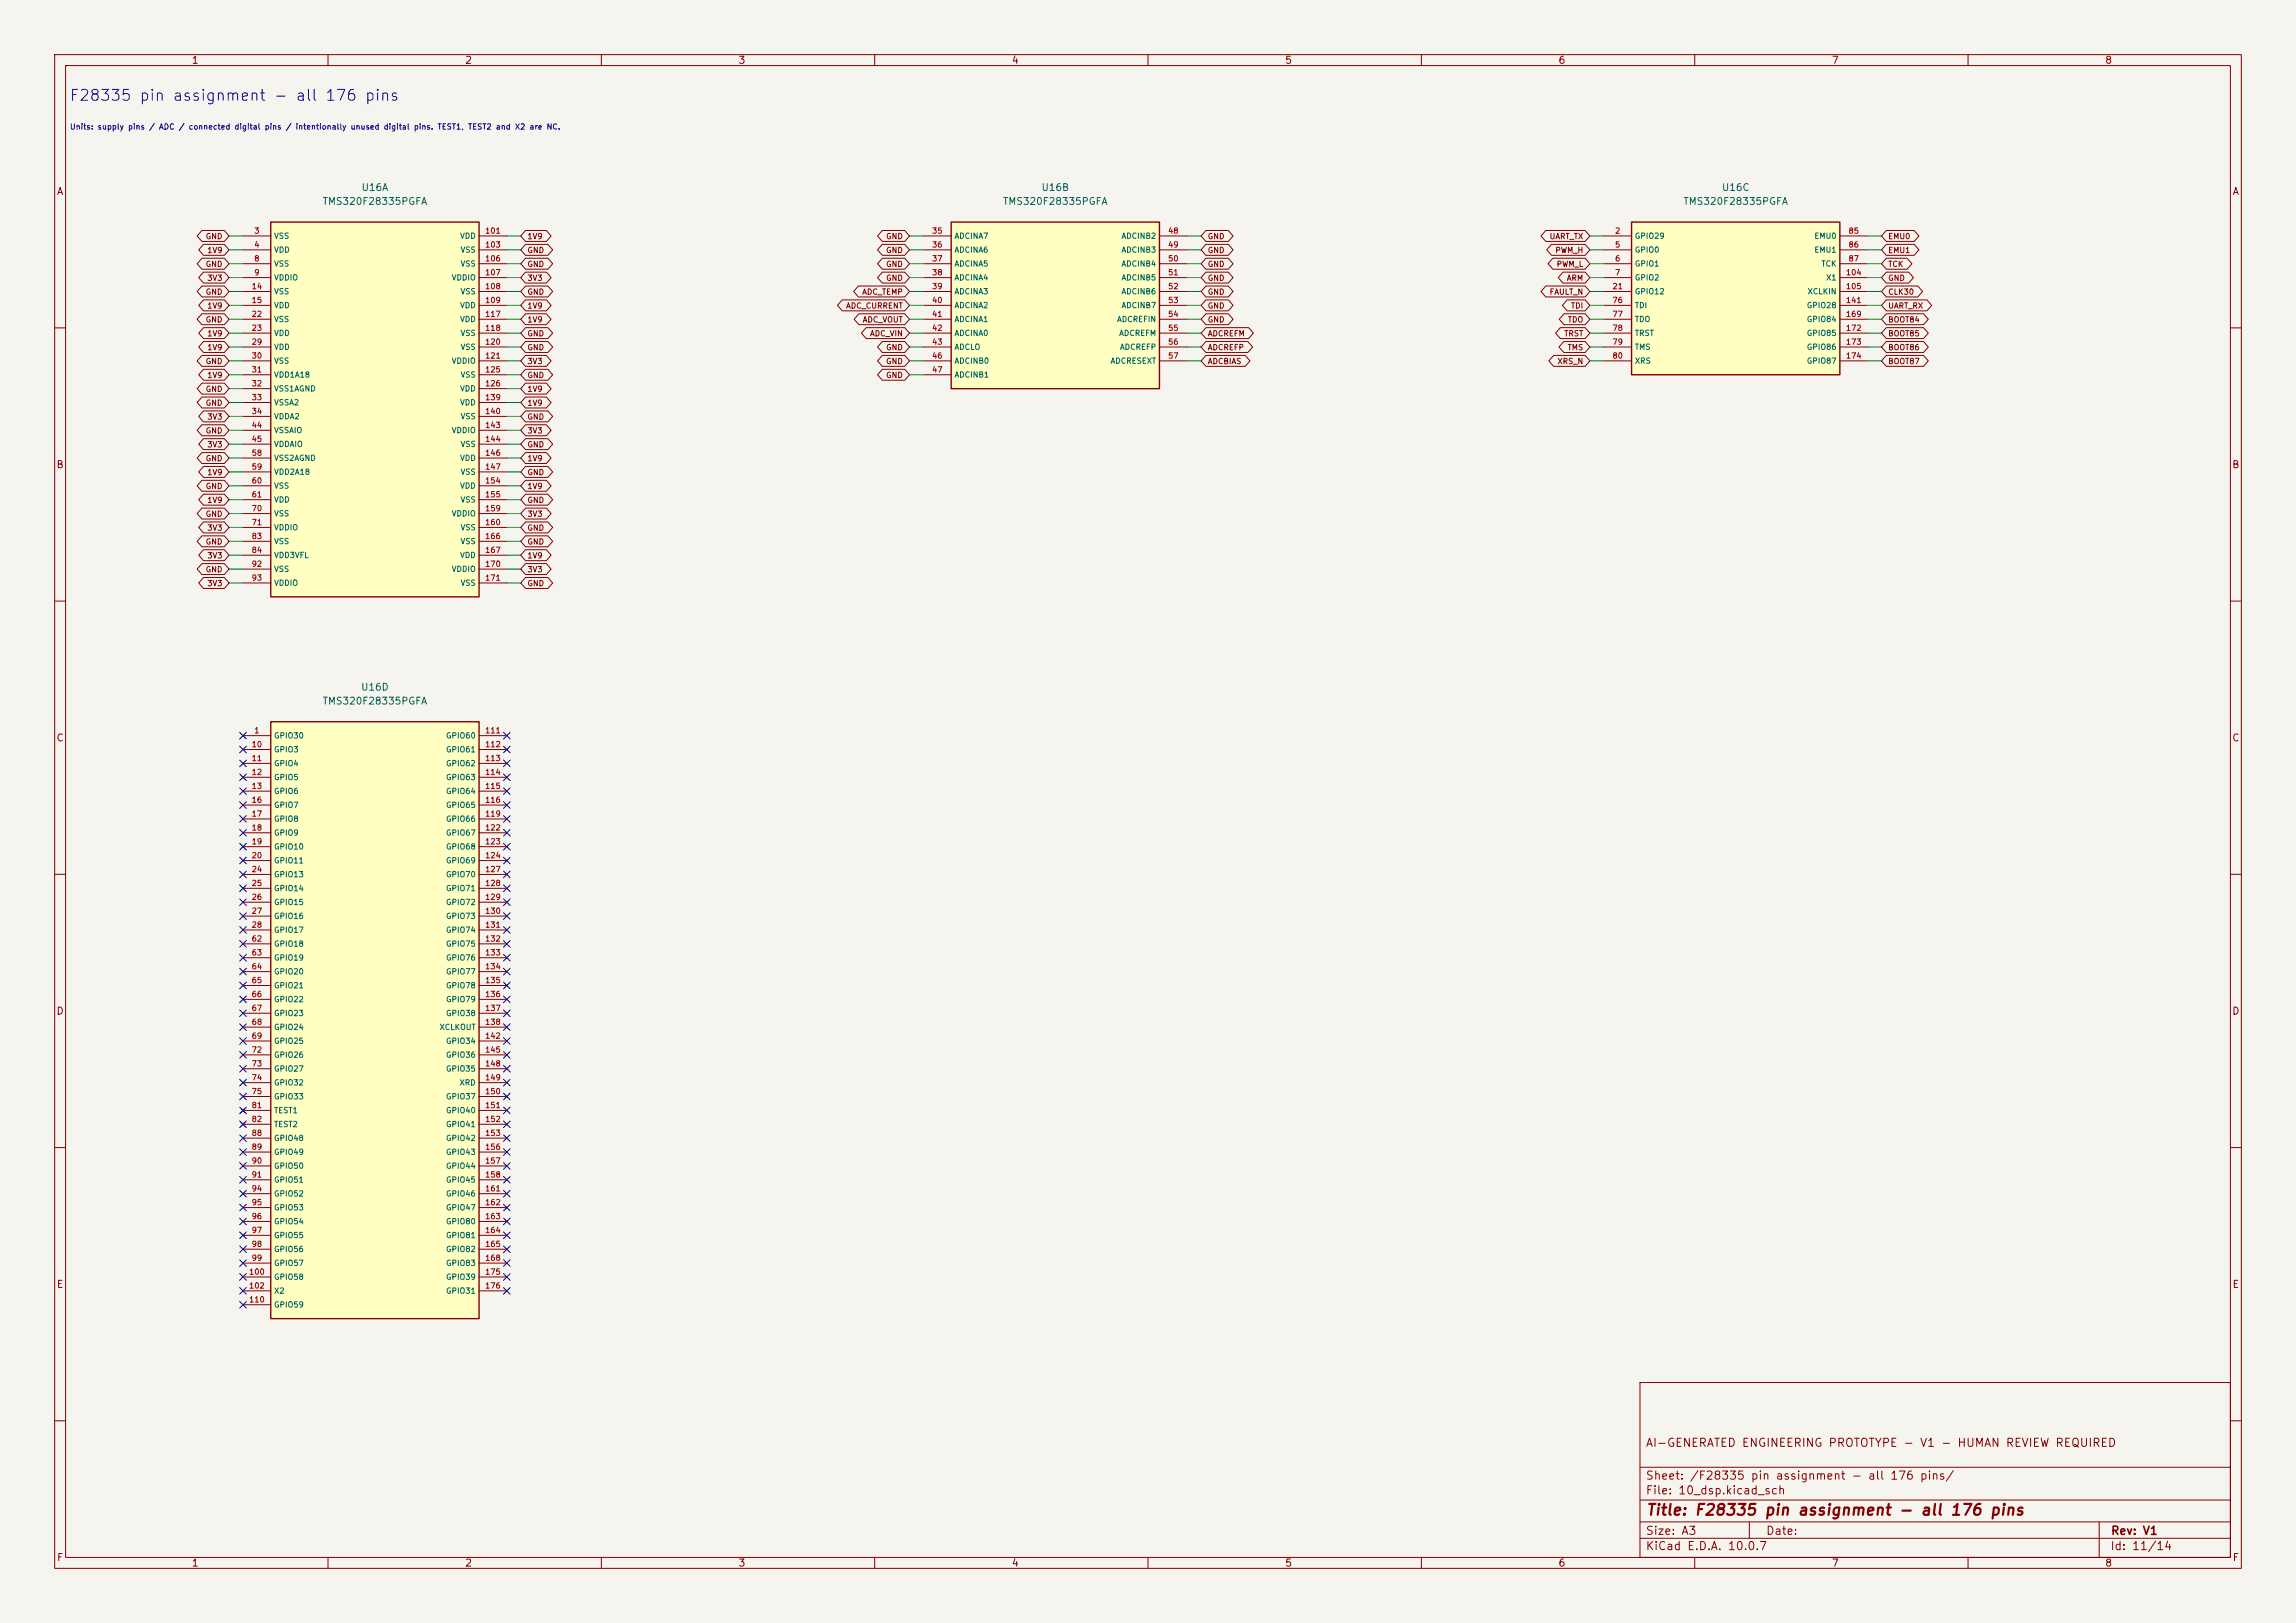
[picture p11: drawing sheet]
<svg xmlns="http://www.w3.org/2000/svg" width="420mm" height="297mm" viewBox="0 0 420 297" stroke-linecap="round" stroke-linejoin="round" font-family="sans-serif">
<defs><g id="words">
<text font-size="2" fill="#0000c2" x="12.6" y="19">F28335 pin assignment - all 176 pins</text>
<text font-size="2" fill="#840000" x="301" y="277.8">Title: F28335 pin assignment - all 176 pins</text>
<g font-size="1.5" fill="#840000">
<text x="300.9" y="265.1">AI-GENERATED ENGINEERING PROTOTYPE - V1 - HUMAN REVIEW REQUIRED</text>
<text x="300.9" y="273.8">File: 10_dsp.kicad_sch</text>
<text x="300.9" y="271.1">Sheet: /F28335 pin assignment - all 176 pins/</text>
<text x="300.9" y="281.2">Size: A3</text>
<text x="322.9" y="281.2">Date:</text>
<text x="386" y="281.2">Rev: V1</text>
<text x="300.9" y="284">KiCad E.D.A. 10.0.7</text>
<text x="385.9" y="284">Id: 11/14</text>
</g>
<g font-size="1.3" fill="#840000">
<text x="35" y="12">1</text>
<text x="85" y="12">2</text>
<text x="135" y="12">3</text>
<text x="185" y="12">4</text>
<text x="235" y="12">5</text>
<text x="285" y="12">6</text>
<text x="335" y="12">7</text>
<text x="385" y="12">8</text>
<text x="10.3" y="36">A</text>
<text x="408.3" y="36">A</text>
<text x="10.2" y="86">B</text>
<text x="408.2" y="86">B</text>
<text x="10.2" y="136">C</text>
<text x="408.2" y="136">C</text>
<text x="10.2" y="186">D</text>
<text x="408.2" y="186">D</text>
<text x="10.3" y="236">E</text>
<text x="408.3" y="236">E</text>
<text x="10.3" y="286">F</text>
<text x="35" y="287">1</text>
<text x="85" y="287">2</text>
<text x="135" y="287">3</text>
<text x="185" y="287">4</text>
<text x="235" y="287">5</text>
<text x="285" y="287">6</text>
<text x="335" y="287">7</text>
<text x="385" y="287">8</text>
<text x="408.3" y="286">F</text>
</g>
<g font-size="1.3" fill="#006464">
<text x="66" y="35.3">U16A</text>
<text x="190.4" y="35.3">U16B</text>
<text x="314.9" y="35.3">U16C</text>
<text x="58.9" y="37.8">TMS320F28335PGFA</text>
<text x="183.4" y="37.8">TMS320F28335PGFA</text>
<text x="307.8" y="37.8">TMS320F28335PGFA</text>
<text x="58.9" y="129.2">TMS320F28335PGFA</text>
<text x="65.9" y="126.7">U16D</text>
</g>
<text font-size="1" fill="#0000c2" x="12.7" y="24">Units: supply pins / ADC / connected digital pins / intentionally unused digital pins. TEST1, TEST2 and X2 are NC.</text>
<g font-size="1" fill="#840000">
<text x="37.5" y="44">GND</text>
<text x="37.8" y="46.5">1V9</text>
<text x="96.4" y="46.5">GND</text>
<text x="96.4" y="44">1V9</text>
<text x="162" y="44">GND</text>
<text x="162" y="46.5">GND</text>
<text x="220.8" y="44">GND</text>
<text x="220.8" y="46.5">GND</text>
<text x="283.4" y="44">UART_TX</text>
<text x="284.4" y="46.5">PWM_H</text>
<text x="345.3" y="44">EMU0</text>
<text x="345.3" y="46.5">EMU1</text>
<text x="37.5" y="49.1">GND</text>
<text x="37.8" y="51.6">3V3</text>
<text x="96.4" y="49.1">GND</text>
<text x="96.4" y="51.6">3V3</text>
<text x="162" y="49.1">GND</text>
<text x="162" y="51.6">GND</text>
<text x="220.8" y="49.1">GND</text>
<text x="220.8" y="51.6">GND</text>
<text x="284.6" y="49.1">PWM_L</text>
<text x="286.5" y="51.6">ARM</text>
<text x="345.3" y="49.1">TCK</text>
<text x="345.3" y="51.6">GND</text>
<text x="37.5" y="59.2">GND</text>
<text x="37.5" y="54.2">GND</text>
<text x="37.8" y="56.7">1V9</text>
<text x="96.4" y="54.2">GND</text>
<text x="96.4" y="56.7">1V9</text>
<text x="96.4" y="59.2">1V9</text>
<text x="154.7" y="56.7">ADC_CURRENT</text>
<text x="157.6" y="54.2">ADC_TEMP</text>
<text x="157.7" y="59.2">ADC_VOUT</text>
<text x="220.8" y="56.7">GND</text>
<text x="220.8" y="59.2">GND</text>
<text x="220.8" y="54.2">GND</text>
<text x="283.4" y="54.2">FAULT_N</text>
<text x="286.7" y="59.2">TDO</text>
<text x="287.3" y="56.7">TDI</text>
<text x="345.3" y="54.2">CLK30</text>
<text x="345.3" y="56.7">UART_RX</text>
<text x="345.3" y="59.2">BOOT84</text>
<text x="37.8" y="64.3">1V9</text>
<text x="37.8" y="61.8">1V9</text>
<text x="96.4" y="61.8">GND</text>
<text x="96.4" y="64.3">GND</text>
<text x="159" y="61.8">ADC_VIN</text>
<text x="162" y="64.3">GND</text>
<text x="220.8" y="61.8">ADCREFM</text>
<text x="220.8" y="64.3">ADCREFP</text>
<text x="286" y="61.8">TRST</text>
<text x="286.6" y="64.3">TMS</text>
<text x="345.3" y="61.8">BOOT85</text>
<text x="345.3" y="64.3">BOOT86</text>
<text x="37.5" y="71.9">GND</text>
<text x="37.5" y="66.9">GND</text>
<text x="37.8" y="69.4">1V9</text>
<text x="96.4" y="66.9">3V3</text>
<text x="96.4" y="69.4">GND</text>
<text x="96.4" y="71.9">1V9</text>
<text x="162" y="66.9">GND</text>
<text x="162" y="69.4">GND</text>
<text x="220.8" y="66.9">ADCBIAS</text>
<text x="284.8" y="66.9">XRS_N</text>
<text x="345.3" y="66.9">BOOT87</text>
<text x="37.5" y="74.5">GND</text>
<text x="37.8" y="77">3V3</text>
<text x="96.4" y="77">GND</text>
<text x="96.4" y="74.5">1V9</text>
<text x="37.5" y="79.6">GND</text>
<text x="37.8" y="82.1">3V3</text>
<text x="96.4" y="82.1">GND</text>
<text x="96.4" y="79.6">3V3</text>
<text x="37.5" y="89.7">GND</text>
<text x="37.5" y="84.6">GND</text>
<text x="37.8" y="87.2">1V9</text>
<text x="96.4" y="89.7">1V9</text>
<text x="96.4" y="87.2">GND</text>
<text x="96.4" y="84.6">1V9</text>
<text x="37.5" y="94.8">GND</text>
<text x="37.8" y="92.3">1V9</text>
<text x="96.4" y="92.3">GND</text>
<text x="96.4" y="94.8">3V3</text>
<text x="37.5" y="99.9">GND</text>
<text x="37.8" y="97.3">3V3</text>
<text x="96.4" y="97.3">GND</text>
<text x="96.4" y="99.9">GND</text>
<text x="37.5" y="105">GND</text>
<text x="37.8" y="107.5">3V3</text>
<text x="37.8" y="102.4">3V3</text>
<text x="96.4" y="102.4">1V9</text>
<text x="96.4" y="105">3V3</text>
<text x="96.4" y="107.5">GND</text>
</g>
<g font-size="1" fill="#a90000">
<text x="46.4" y="43">3</text>
<text x="46.4" y="45.5">4</text>
<text x="88.6" y="43">101</text>
<text x="88.6" y="45.5">103</text>
<text x="170.4" y="43">35</text>
<text x="170.4" y="45.5">36</text>
<text x="213.6" y="43">48</text>
<text x="213.6" y="45.5">49</text>
<text x="295.3" y="43">2</text>
<text x="295.3" y="45.5">5</text>
<text x="338" y="43">85</text>
<text x="338" y="45.5">86</text>
<text x="45.9" y="53.2">14</text>
<text x="46.4" y="48.1">8</text>
<text x="46.4" y="50.6">9</text>
<text x="88.6" y="48.1">106</text>
<text x="88.6" y="50.6">107</text>
<text x="88.6" y="53.2">108</text>
<text x="170.4" y="48.1">37</text>
<text x="170.4" y="50.6">38</text>
<text x="170.4" y="53.2">39</text>
<text x="213.6" y="48.1">50</text>
<text x="213.6" y="50.6">51</text>
<text x="213.6" y="53.2">52</text>
<text x="294.9" y="53.2">21</text>
<text x="295.3" y="48.1">6</text>
<text x="295.3" y="50.6">7</text>
<text x="337.6" y="50.6">104</text>
<text x="337.6" y="53.2">105</text>
<text x="338" y="48.1">87</text>
<text x="45.9" y="55.7">15</text>
<text x="45.9" y="58.2">22</text>
<text x="88.6" y="55.7">109</text>
<text x="88.6" y="58.2">117</text>
<text x="170.4" y="55.7">40</text>
<text x="170.4" y="58.2">41</text>
<text x="213.6" y="55.7">53</text>
<text x="213.6" y="58.2">54</text>
<text x="294.9" y="55.7">76</text>
<text x="294.9" y="58.2">77</text>
<text x="337.6" y="55.7">141</text>
<text x="337.6" y="58.2">169</text>
<text x="45.9" y="60.8">23</text>
<text x="45.9" y="63.3">29</text>
<text x="45.9" y="65.9">30</text>
<text x="88.6" y="60.8">118</text>
<text x="88.6" y="63.3">120</text>
<text x="88.6" y="65.9">121</text>
<text x="170.4" y="60.8">42</text>
<text x="170.4" y="63.3">43</text>
<text x="170.4" y="65.9">46</text>
<text x="213.6" y="60.8">55</text>
<text x="213.6" y="63.3">56</text>
<text x="213.6" y="65.9">57</text>
<text x="294.9" y="60.8">78</text>
<text x="294.9" y="63.3">79</text>
<text x="294.9" y="65.9">80</text>
<text x="337.6" y="60.8">172</text>
<text x="337.6" y="63.3">173</text>
<text x="337.6" y="65.9">174</text>
<text x="45.9" y="68.4">31</text>
<text x="45.9" y="70.9">32</text>
<text x="88.6" y="68.4">125</text>
<text x="88.6" y="70.9">126</text>
<text x="170.4" y="68.4">47</text>
<text x="45.9" y="73.5">33</text>
<text x="45.9" y="76">34</text>
<text x="88.6" y="73.5">139</text>
<text x="88.6" y="76">140</text>
<text x="45.9" y="78.6">44</text>
<text x="45.9" y="81.1">45</text>
<text x="45.9" y="83.6">58</text>
<text x="88.6" y="78.6">143</text>
<text x="88.6" y="81.1">144</text>
<text x="88.6" y="83.6">146</text>
<text x="45.9" y="86.2">59</text>
<text x="45.9" y="88.7">60</text>
<text x="88.6" y="86.2">147</text>
<text x="88.6" y="88.7">154</text>
<text x="45.9" y="91.3">61</text>
<text x="45.9" y="93.8">70</text>
<text x="88.6" y="91.3">155</text>
<text x="88.6" y="93.8">159</text>
<text x="45.9" y="96.3">71</text>
<text x="45.9" y="98.9">83</text>
<text x="45.9" y="101.4">84</text>
<text x="88.6" y="96.3">160</text>
<text x="88.6" y="98.9">166</text>
<text x="88.6" y="101.4">167</text>
<text x="45.9" y="104">92</text>
<text x="45.9" y="106.5">93</text>
<text x="88.6" y="104">170</text>
<text x="88.6" y="106.5">171</text>
<text x="45.9" y="137">10</text>
<text x="46.4" y="134.4">1</text>
<text x="88.6" y="134.4">111</text>
<text x="88.6" y="137">112</text>
<text x="45.9" y="139.5">11</text>
<text x="45.9" y="142.1">12</text>
<text x="88.6" y="139.5">113</text>
<text x="88.6" y="142.1">114</text>
<text x="45.9" y="144.6">13</text>
<text x="45.9" y="147.1">16</text>
<text x="45.9" y="149.7">17</text>
<text x="88.6" y="144.6">115</text>
<text x="88.6" y="147.1">116</text>
<text x="88.6" y="149.7">119</text>
<text x="45.9" y="152.2">18</text>
<text x="45.9" y="154.8">19</text>
<text x="88.6" y="152.2">122</text>
<text x="88.6" y="154.8">123</text>
<text x="45.9" y="157.3">20</text>
<text x="45.9" y="159.8">24</text>
<text x="88.6" y="157.3">124</text>
<text x="88.6" y="159.8">127</text>
<text x="45.9" y="162.4">25</text>
<text x="45.9" y="164.9">26</text>
<text x="45.9" y="167.5">27</text>
<text x="88.6" y="162.4">128</text>
<text x="88.6" y="164.9">129</text>
<text x="88.6" y="167.5">130</text>
<text x="45.9" y="170">28</text>
<text x="45.9" y="172.5">62</text>
<text x="88.6" y="170">131</text>
<text x="88.6" y="172.5">132</text>
<text x="45.9" y="175.1">63</text>
<text x="45.9" y="177.6">64</text>
<text x="88.6" y="175.1">133</text>
<text x="88.6" y="177.6">134</text>
<text x="45.9" y="180.2">65</text>
<text x="45.9" y="182.7">66</text>
<text x="45.9" y="185.2">67</text>
<text x="88.6" y="180.2">135</text>
<text x="88.6" y="182.7">136</text>
<text x="88.6" y="185.2">137</text>
<text x="45.9" y="187.8">68</text>
<text x="45.9" y="190.3">69</text>
<text x="88.6" y="187.8">138</text>
<text x="88.6" y="190.3">142</text>
<text x="45.9" y="192.9">72</text>
<text x="45.9" y="195.4">73</text>
<text x="45.9" y="197.9">74</text>
<text x="88.6" y="192.9">145</text>
<text x="88.6" y="195.4">148</text>
<text x="88.6" y="197.9">149</text>
<text x="45.9" y="200.5">75</text>
<text x="45.9" y="203">81</text>
<text x="88.6" y="200.5">150</text>
<text x="88.6" y="203">151</text>
<text x="45.9" y="205.6">82</text>
<text x="45.9" y="208.1">88</text>
<text x="88.6" y="205.6">152</text>
<text x="88.6" y="208.1">153</text>
<text x="45.9" y="210.6">89</text>
<text x="45.9" y="213.2">90</text>
<text x="45.9" y="215.7">91</text>
<text x="88.6" y="210.6">156</text>
<text x="88.6" y="213.2">157</text>
<text x="88.6" y="215.7">158</text>
<text x="45.9" y="218.3">94</text>
<text x="45.9" y="220.8">95</text>
<text x="88.6" y="218.3">161</text>
<text x="88.6" y="220.8">162</text>
<text x="45.9" y="223.3">96</text>
<text x="45.9" y="225.9">97</text>
<text x="88.6" y="223.3">163</text>
<text x="88.6" y="225.9">164</text>
<text x="45.5" y="233.5">100</text>
<text x="45.9" y="228.4">98</text>
<text x="45.9" y="231">99</text>
<text x="88.6" y="228.4">165</text>
<text x="88.6" y="231">168</text>
<text x="88.6" y="233.5">175</text>
<text x="45.5" y="236">102</text>
<text x="45.5" y="238.6">110</text>
<text x="88.6" y="236">176</text>
</g>
<g font-size="1" fill="#006464">
<text x="50" y="43.9">VSS</text>
<text x="50" y="46.5">VDD</text>
<text x="84.1" y="43.9">VDD</text>
<text x="84.2" y="46.5">VSS</text>
<text x="174.5" y="43.9">ADCINA7</text>
<text x="174.5" y="46.5">ADCINA6</text>
<text x="205" y="43.9">ADCINB2</text>
<text x="205" y="46.5">ADCINB3</text>
<text x="299" y="43.9">GPIO29</text>
<text x="299" y="46.5">GPIO0</text>
<text x="331.8" y="43.9">EMU0</text>
<text x="331.8" y="46.5">EMU1</text>
<text x="50" y="49">VSS</text>
<text x="50" y="51.6">VDDIO</text>
<text x="82.5" y="51.6">VDDIO</text>
<text x="84.2" y="49">VSS</text>
<text x="174.5" y="49">ADCINA5</text>
<text x="174.5" y="51.6">ADCINA4</text>
<text x="205" y="49">ADCINB4</text>
<text x="205" y="51.6">ADCINB5</text>
<text x="299" y="49">GPIO1</text>
<text x="299" y="51.6">GPIO2</text>
<text x="333.1" y="49">TCK</text>
<text x="333.9" y="51.6">X1</text>
<text x="50" y="54.1">VSS</text>
<text x="50" y="56.6">VDD</text>
<text x="50" y="59.2">VSS</text>
<text x="84.1" y="56.6">VDD</text>
<text x="84.1" y="59.2">VDD</text>
<text x="84.2" y="54.1">VSS</text>
<text x="174.5" y="54.1">ADCINA3</text>
<text x="174.5" y="56.6">ADCINA2</text>
<text x="174.5" y="59.2">ADCINA1</text>
<text x="204.2" y="59.2">ADCREFIN</text>
<text x="205" y="54.1">ADCINB6</text>
<text x="205" y="56.6">ADCINB7</text>
<text x="299" y="54.1">GPIO12</text>
<text x="299" y="56.6">TDI</text>
<text x="299" y="59.2">TDO</text>
<text x="330.4" y="56.6">GPIO28</text>
<text x="330.4" y="59.2">GPIO84</text>
<text x="330.6" y="54.1">XCLKIN</text>
<text x="50" y="61.7">VDD</text>
<text x="50" y="64.3">VDD</text>
<text x="84.2" y="61.7">VSS</text>
<text x="84.2" y="64.3">VSS</text>
<text x="174.5" y="61.7">ADCINA0</text>
<text x="174.5" y="64.3">ADCLO</text>
<text x="204.6" y="61.7">ADCREFM</text>
<text x="204.8" y="64.3">ADCREFP</text>
<text x="299" y="61.7">TRST</text>
<text x="299" y="64.3">TMS</text>
<text x="330.4" y="61.7">GPIO85</text>
<text x="330.4" y="64.3">GPIO86</text>
<text x="50" y="66.8">VSS</text>
<text x="50" y="69.3">VDD1A18</text>
<text x="50" y="71.9">VSS1AGND</text>
<text x="82.5" y="66.8">VDDIO</text>
<text x="84.1" y="71.9">VDD</text>
<text x="84.2" y="69.3">VSS</text>
<text x="174.5" y="66.8">ADCINB0</text>
<text x="174.5" y="69.3">ADCINB1</text>
<text x="203" y="66.8">ADCRESEXT</text>
<text x="299" y="66.8">XRS</text>
<text x="330.4" y="66.8">GPIO87</text>
<text x="50" y="74.4">VSSA2</text>
<text x="50" y="77">VDDA2</text>
<text x="84.1" y="74.4">VDD</text>
<text x="84.2" y="77">VSS</text>
<text x="50" y="79.5">VSSAIO</text>
<text x="50" y="82">VDDAIO</text>
<text x="82.5" y="79.5">VDDIO</text>
<text x="84.2" y="82">VSS</text>
<text x="50" y="84.6">VSS2AGND</text>
<text x="50" y="87.1">VDD2A18</text>
<text x="50" y="89.7">VSS</text>
<text x="84.1" y="84.6">VDD</text>
<text x="84.1" y="89.7">VDD</text>
<text x="84.2" y="87.1">VSS</text>
<text x="50" y="92.2">VDD</text>
<text x="50" y="94.7">VSS</text>
<text x="82.5" y="94.7">VDDIO</text>
<text x="84.2" y="92.2">VSS</text>
<text x="50" y="97.3">VDDIO</text>
<text x="50" y="99.8">VSS</text>
<text x="84.2" y="97.3">VSS</text>
<text x="84.2" y="99.8">VSS</text>
<text x="50" y="102.4">VDD3VFL</text>
<text x="50" y="104.9">VSS</text>
<text x="50" y="107.4">VDDIO</text>
<text x="82.5" y="104.9">VDDIO</text>
<text x="84.1" y="102.4">VDD</text>
<text x="84.2" y="107.4">VSS</text>
<text x="50" y="135.4">GPIO30</text>
<text x="50" y="137.9">GPIO3</text>
<text x="81.5" y="135.4">GPIO60</text>
<text x="81.5" y="137.9">GPIO61</text>
<text x="50" y="140.5">GPIO4</text>
<text x="50" y="143">GPIO5</text>
<text x="81.5" y="140.5">GPIO62</text>
<text x="81.5" y="143">GPIO63</text>
<text x="50" y="145.5">GPIO6</text>
<text x="50" y="148.1">GPIO7</text>
<text x="81.5" y="145.5">GPIO64</text>
<text x="81.5" y="148.1">GPIO65</text>
<text x="50" y="150.6">GPIO8</text>
<text x="50" y="153.2">GPIO9</text>
<text x="50" y="155.7">GPIO10</text>
<text x="81.5" y="150.6">GPIO66</text>
<text x="81.5" y="153.2">GPIO67</text>
<text x="81.5" y="155.7">GPIO68</text>
<text x="50" y="158.2">GPIO11</text>
<text x="50" y="160.8">GPIO13</text>
<text x="81.5" y="158.2">GPIO69</text>
<text x="81.5" y="160.8">GPIO70</text>
<text x="50" y="163.3">GPIO14</text>
<text x="50" y="165.9">GPIO15</text>
<text x="81.5" y="163.3">GPIO71</text>
<text x="81.5" y="165.9">GPIO72</text>
<text x="50" y="168.4">GPIO16</text>
<text x="50" y="170.9">GPIO17</text>
<text x="50" y="173.5">GPIO18</text>
<text x="81.5" y="168.4">GPIO73</text>
<text x="81.5" y="170.9">GPIO74</text>
<text x="81.5" y="173.5">GPIO75</text>
<text x="50" y="176">GPIO19</text>
<text x="50" y="178.6">GPIO20</text>
<text x="81.5" y="176">GPIO76</text>
<text x="81.5" y="178.6">GPIO77</text>
<text x="50" y="181.1">GPIO21</text>
<text x="50" y="183.6">GPIO22</text>
<text x="81.5" y="181.1">GPIO78</text>
<text x="81.5" y="183.6">GPIO79</text>
<text x="50" y="186.2">GPIO23</text>
<text x="50" y="188.7">GPIO24</text>
<text x="50" y="191.3">GPIO25</text>
<text x="80.3" y="188.7">XCLKOUT</text>
<text x="81.5" y="186.2">GPIO38</text>
<text x="81.5" y="191.3">GPIO34</text>
<text x="50" y="193.8">GPIO26</text>
<text x="50" y="196.3">GPIO27</text>
<text x="81.5" y="193.8">GPIO36</text>
<text x="81.5" y="196.3">GPIO35</text>
<text x="50" y="198.9">GPIO32</text>
<text x="50" y="201.4">GPIO33</text>
<text x="50" y="204">TEST1</text>
<text x="81.5" y="201.4">GPIO37</text>
<text x="81.5" y="204">GPIO40</text>
<text x="84" y="198.9">XRD</text>
<text x="50" y="206.5">TEST2</text>
<text x="50" y="209">GPIO48</text>
<text x="81.5" y="206.5">GPIO41</text>
<text x="81.5" y="209">GPIO42</text>
<text x="50" y="211.6">GPIO49</text>
<text x="50" y="214.1">GPIO50</text>
<text x="81.5" y="211.6">GPIO43</text>
<text x="81.5" y="214.1">GPIO44</text>
<text x="50" y="216.7">GPIO51</text>
<text x="50" y="219.2">GPIO52</text>
<text x="50" y="221.7">GPIO53</text>
<text x="81.5" y="216.7">GPIO45</text>
<text x="81.5" y="219.2">GPIO46</text>
<text x="81.5" y="221.7">GPIO47</text>
<text x="50" y="224.3">GPIO54</text>
<text x="50" y="226.8">GPIO55</text>
<text x="81.5" y="224.3">GPIO80</text>
<text x="81.5" y="226.8">GPIO81</text>
<text x="50" y="229.4">GPIO56</text>
<text x="50" y="231.9">GPIO57</text>
<text x="81.5" y="229.4">GPIO82</text>
<text x="81.5" y="231.9">GPIO83</text>
<text x="50" y="234.4">GPIO58</text>
<text x="50" y="237">X2</text>
<text x="50" y="239.5">GPIO59</text>
<text x="81.5" y="234.4">GPIO39</text>
<text x="81.5" y="237">GPIO31</text>
</g>
</g></defs>
<path d="M0 0h420v297h-420z" fill="#f5f4ef" stroke="#f5f4ef" stroke-width=".18"/>
<g fill="none" stroke="#840000" stroke-width=".18">
<path d="M10 10h400v277h-400zM12 12h396v273h-396zM60 10v2M110 10v2M160 10v2M210 10v2M260 10v2M310 10v2M360 10v2M10 60h2M408 60h2M10 110h2"/>
<path d="M408 110h2M10 160h2M408 160h2M10 210h2M408 210h2M300 253h108v32h-108zM10 260h2M300 278.5h108M300 274.5h108M300 268.5h108M320 278.5v3M384 278.5v6.5"/>
<path d="M408 260h2M60 285v2M110 285v2M160 285v2M210 285v2M260 285v2M300 281.5h108M310 285v2M360 285v2"/>
</g>
<path d="M49.5 132.1h38.1v109.2h-38.1z" fill="#ffffc2"/>
<path d="M49.5 132.1h38.1v109.2h-38.1z" fill="none" stroke="#840000" stroke-width=".25"/>
<g fill="none" stroke="#840000" stroke-width=".18">
<path d="M44.4 134.6h5.1M44.4 137.2h5.1M44.4 139.7h5.1M87.6 134.6h5.1M87.6 137.2h5.1M87.6 139.7h5.1M44.4 142.2h5.1M44.4 144.8h5.1M44.4 147.3h5.1M44.4 149.9h5.1M44.4 152.4h5.1M44.4 154.9h5.1"/>
<path d="M44.4 157.5h5.1M87.6 142.2h5.1M87.6 144.8h5.1M87.6 147.3h5.1M87.6 149.9h5.1M87.6 152.4h5.1M87.6 154.9h5.1M87.6 157.5h5.1M44.4 160h5.1M44.4 162.6h5.1M44.4 165.1h5.1M44.4 167.6h5.1"/>
<path d="M44.4 170.2h5.1M44.4 172.7h5.1M44.4 175.3h5.1M44.4 177.8h5.1M87.6 160h5.1M87.6 162.6h5.1M87.6 165.1h5.1M87.6 167.6h5.1M87.6 170.2h5.1M87.6 172.7h5.1M87.6 175.3h5.1M87.6 177.8h5.1"/>
<path d="M44.4 180.3h5.1M44.4 182.9h5.1M44.4 185.4h5.1M44.4 188h5.1M44.4 190.5h5.1M44.4 193h5.1M44.4 195.6h5.1M44.4 198.1h5.1M87.6 180.3h5.1M87.6 182.9h5.1M87.6 185.4h5.1M87.6 188h5.1"/>
<path d="M87.6 190.5h5.1M87.6 193h5.1M87.6 195.6h5.1M87.6 198.1h5.1M44.1 202.8l.7 .8M44.1 205.4l.7 .7M44.4 200.7h5.1M44.4 203.2h5.1M44.4 205.7h5.1M44.4 208.3h5.1M44.4 210.8h5.1M44.4 213.4h5.1"/>
<path d="M44.4 215.9h5.1M44.4 218.4h5.1M44.8 202.8l-.7 .8M44.8 205.4l-.7 .7M87.6 200.7h5.1M87.6 203.2h5.1M87.6 205.7h5.1M87.6 208.3h5.1M87.6 210.8h5.1M87.6 213.4h5.1M87.6 215.9h5.1M87.6 218.4h5.1"/>
<path d="M44.4 221h5.1M44.4 223.5h5.1M44.4 226.1h5.1M44.4 228.6h5.1M44.4 231.1h5.1M44.4 233.7h5.1M44.4 236.2h5.1M44.4 238.8h5.1M87.6 221h5.1M87.6 223.5h5.1M87.6 226.1h5.1M87.6 228.6h5.1"/>
<path d="M87.6 231.1h5.1M87.6 233.7h5.1M87.6 236.2h5.1"/>
</g>
<path d="M174 40.6h38.1v30.5h-38.1z" fill="#ffffc2"/>
<path d="M174 40.6h38.1v30.5h-38.1z" fill="none" stroke="#840000" stroke-width=".25"/>
<g fill="none" stroke="#840000" stroke-width=".18">
<path d="M168.9 43.2h5.1M168.9 45.7h5.1M168.9 48.3h5.1M168.9 50.8h5.1M168.9 53.3h5.1M168.9 55.9h5.1M168.9 58.4h5.1M212.1 43.2h5.1M212.1 45.7h5.1M212.1 48.3h5.1M212.1 50.8h5.1M212.1 53.3h5.1"/>
<path d="M212.1 55.9h5.1M212.1 58.4h5.1M168.9 61h5.1M168.9 63.5h5.1M168.9 66h5.1M168.9 68.6h5.1M212.1 61h5.1M212.1 63.5h5.1M212.1 66h5.1"/>
</g>
<path d="M49.5 40.6h38.1v68.6h-38.1z" fill="#ffffc2"/>
<path d="M49.5 40.6h38.1v68.6h-38.1z" fill="none" stroke="#840000" stroke-width=".25"/>
<g fill="none" stroke="#840000" stroke-width=".18">
<path d="M44.4 43.2h5.1M44.4 45.7h5.1M44.4 48.3h5.1M44.4 50.8h5.1M44.4 53.3h5.1M44.4 55.9h5.1M44.4 58.4h5.1M87.6 43.2h5.1M87.6 45.7h5.1M87.6 48.3h5.1M87.6 50.8h5.1M87.6 53.3h5.1"/>
<path d="M87.6 55.9h5.1M87.6 58.4h5.1M44.4 61h5.1M44.4 63.5h5.1M44.4 66h5.1M44.4 68.6h5.1M44.4 71.1h5.1M44.4 73.7h5.1M44.4 76.2h5.1M44.4 78.7h5.1M87.6 61h5.1M87.6 63.5h5.1"/>
<path d="M87.6 66h5.1M87.6 68.6h5.1M87.6 71.1h5.1M87.6 73.7h5.1M87.6 76.2h5.1M87.6 78.7h5.1M44.4 81.3h5.1M44.4 83.8h5.1M44.4 86.4h5.1M44.4 88.9h5.1M44.4 91.4h5.1M44.4 94h5.1"/>
<path d="M44.4 96.5h5.1M44.4 99.1h5.1M87.6 81.3h5.1M87.6 83.8h5.1M87.6 86.4h5.1M87.6 88.9h5.1M87.6 91.4h5.1M87.6 94h5.1M87.6 96.5h5.1M87.6 99.1h5.1M44.4 101.6h5.1M44.4 104.1h5.1"/>
<path d="M44.4 106.7h5.1M87.6 101.6h5.1M87.6 104.1h5.1M87.6 106.7h5.1"/>
</g>
<path d="M298.4 40.6h38.1v28h-38.1z" fill="#ffffc2"/>
<path d="M298.4 40.6h38.1v28h-38.1z" fill="none" stroke="#840000" stroke-width=".25"/>
<g fill="none" stroke="#840000" stroke-width=".18">
<path d="M36.9 57.4h4.1l.9 1-.9 1h-4.1l-.8-1zM36.9 42.2h4.1l.9 1-.9 1h-4.1l-.8-1zM36.9 47.3h4.1l.9 1-.9 1h-4.1l-.8-1zM36.9 52.3h4.1l.9 1-.9 1h-4.1l-.8-1zM37.2 60h3.8l.9 1-.9 1h-3.8l-.9-1zM37.2 54.9h3.8l.9 1-.9 1h-3.8l-.9-1zM37.2 44.7h3.8l.9 1-.9 1h-3.8l-.9-1zM37.2 49.8h3.8l.9 1-.9 1h-3.8l-.9-1zM96.1 44.7h4.1l.9 1-.9 1h-4.1l-.9-1zM96.1 47.3h4.1l.9 1-.9 1h-4.1l-.9-1zM96.1 49.8h3.8l.9 1-.9 1h-3.8l-.9-1zM96.1 52.3h4.1l.9 1-.9 1h-4.1l-.9-1z"/>
<path d="M96.1 54.9h3.8l.9 1-.9 1h-3.8l-.9-1zM96.1 57.4h3.8l.9 1-.9 1h-3.8l-.9-1zM96.1 60h4.1l.9 1-.9 1h-4.1l-.9-1zM96.1 42.2h3.8l.9 1-.9 1h-3.8l-.9-1zM154.1 54.9h11.4l.9 1-.9 1h-11.4l-.9-1zM157 52.3h8.5l.9 1-.9 1h-8.5l-.9-1zM157.1 57.4h8.4l.9 1-.9 1h-8.4l-.9-1zM158.4 60h7.1l.9 1-.9 1h-7.1l-.8-1zM161.4 42.2h4.1l.9 1-.9 1h-4.1l-.9-1zM161.4 44.7h4.1l.9 1-.9 1h-4.1l-.9-1zM161.4 47.3h4.1l.9 1-.9 1h-4.1l-.9-1zM161.4 49.8h4.1l.9 1-.9 1h-4.1l-.9-1z"/>
<path d="M220.6 42.2h4.1l.9 1-.9 1h-4.1l-.9-1zM220.6 44.7h4.1l.9 1-.9 1h-4.1l-.9-1zM220.6 47.3h4.1l.9 1-.9 1h-4.1l-.9-1zM220.6 54.9h4.1l.9 1-.9 1h-4.1l-.9-1zM220.6 57.4h4.1l.9 1-.9 1h-4.1l-.9-1zM220.6 60h7.8l.9 1-.9 1h-7.8l-.9-1zM220.6 49.8h4.1l.9 1-.9 1h-4.1l-.9-1zM220.6 52.3h4.1l.9 1-.9 1h-4.1l-.9-1zM282.8 42.2h7.2l.8 1-.8 1h-7.2l-.9-1zM282.8 52.3h7.2l.8 1-.8 1h-7.2l-.9-1zM283.8 44.7h6.2l.8 1-.8 1h-6.2l-.9-1zM284 47.3h6l.8 1-.8 1h-6l-.8-1z"/>
<path d="M285.4 60h4.6l.8 1-.8 1h-4.6l-.8-1zM285.9 49.8h4.1l.8 1-.8 1h-4.1l-.9-1zM286.1 57.4h3.9l.8 1-.8 1h-3.9l-.9-1zM286.7 54.9h3.3l.8 1-.8 1h-3.3l-.9-1zM293.4 43.2h5M293.4 45.7h5M293.4 48.3h5M293.4 50.8h5M293.4 53.3h5M293.4 55.9h5M293.4 58.4h5M336.5 43.2h5.1"/>
<path d="M336.5 45.7h5.1M336.5 48.3h5.1M336.5 50.8h5.1M336.5 53.3h5.1M336.5 55.9h5.1M336.5 58.4h5.1M345 42.2h5.1l.9 1-.9 1h-5.1l-.8-1zM345 44.7h5.1l.9 1-.9 1h-5.1l-.8-1zM345 47.3h3.9l.8 1-.8 1h-3.9l-.8-1zM345 49.8h4.1l.9 1-.9 1h-4.1l-.8-1zM345 52.3h5.8l.9 1-.9 1h-5.8l-.8-1zM345 54.9h7.5l.9 1-.9 1h-7.5l-.8-1z"/>
<path d="M345 57.4h6.9l.8 1-.8 1h-6.9l-.8-1zM345 60h6.9l.8 1-.8 1h-6.9l-.8-1zM36.9 72.7h4.1l.9 1-.9 1h-4.1l-.8-1zM36.9 70.1h4.1l.9 1-.9 1h-4.1l-.8-1zM36.9 65h4.1l.9 1-.9 1h-4.1l-.8-1zM36.9 77.7h4.1l.9 1-.9 1h-4.1l-.8-1zM37.2 75.2h3.8l.9 1-.9 1h-3.8l-.9-1zM37.2 67.6h3.8l.9 1-.9 1h-3.8l-.9-1zM37.2 62.5h3.8l.9 1-.9 1h-3.8l-.9-1zM96.1 62.5h4.1l.9 1-.9 1h-4.1l-.9-1zM96.1 65h3.8l.9 1-.9 1h-3.8l-.9-1zM96.1 67.6h4.1l.9 1-.9 1h-4.1l-.9-1z"/>
<path d="M96.1 77.7h3.8l.9 1-.9 1h-3.8l-.9-1zM96.1 75.2h4.1l.9 1-.9 1h-4.1l-.9-1zM96.1 72.7h3.8l.9 1-.9 1h-3.8l-.9-1zM96.1 70.1h3.8l.9 1-.9 1h-3.8l-.9-1zM161.4 62.5h4.1l.9 1-.9 1h-4.1l-.9-1zM161.4 65h4.1l.9 1-.9 1h-4.1l-.9-1zM161.4 67.6h4.1l.9 1-.9 1h-4.1l-.9-1zM220.6 62.5h7.7l.8 1-.8 1h-7.7l-.9-1zM220.6 65h7.2l.9 1-.9 1h-7.2l-.9-1zM284.2 65h5.8l.8 1-.8 1h-5.8l-.9-1zM286 62.5h4l.8 1-.8 1h-4l-.8-1zM293.4 61h5"/>
<path d="M293.4 63.5h5M293.4 66h5M336.5 61h5.1M336.5 63.5h5.1M336.5 66h5.1M345 62.5h6.9l.8 1-.8 1h-6.9l-.8-1zM345 65h6.9l.8 1-.8 1h-6.9l-.8-1zM36.9 93h4.1l.9 1-.9 1h-4.1l-.8-1zM36.9 98.1h4.1l.9 1-.9 1h-4.1l-.8-1zM36.9 87.9h4.1l.9 1-.9 1h-4.1l-.8-1zM36.9 82.8h4.1l.9 1-.9 1h-4.1l-.8-1zM37.2 95.5h3.8l.9 1-.9 1h-3.8l-.9-1z"/>
<path d="M37.2 90.4h3.8l.9 1-.9 1h-3.8l-.9-1zM37.2 85.4h3.8l.9 1-.9 1h-3.8l-.9-1zM37.2 80.3h3.8l.9 1-.9 1h-3.8l-.9-1zM96.1 90.4h4.1l.9 1-.9 1h-4.1l-.9-1zM96.1 87.9h3.8l.9 1-.9 1h-3.8l-.9-1zM96.1 85.4h4.1l.9 1-.9 1h-4.1l-.9-1zM96.1 82.8h3.8l.9 1-.9 1h-3.8l-.9-1zM96.1 80.3h4.1l.9 1-.9 1h-4.1l-.9-1zM96.1 93h3.8l.9 1-.9 1h-3.8l-.9-1zM96.1 95.5h4.1l.9 1-.9 1h-4.1l-.9-1zM96.1 98.1h4.1l.9 1-.9 1h-4.1l-.9-1zM36.9 103.1h4.1l.9 1-.9 1h-4.1l-.8-1z"/>
<path d="M37.2 105.7h3.8l.9 1-.9 1h-3.8l-.9-1zM37.2 100.6h3.8l.9 1-.9 1h-3.8l-.9-1zM96.1 100.6h3.8l.9 1-.9 1h-3.8l-.9-1zM96.1 103.1h3.8l.9 1-.9 1h-3.8l-.9-1zM96.1 105.7h4.1l.9 1-.9 1h-4.1l-.9-1z"/>
</g>
<g fill="none" stroke="#009600" stroke-width=".18">
<path d="M41.9 53.3h2.5M41.9 55.9h2.5M41.9 58.4h2.5M41.9 43.2h2.5M41.9 45.7h2.5M41.9 48.3h2.5M41.9 50.8h2.5M92.7 53.3h2.5M92.7 55.9h2.5M92.7 58.4h2.5M92.7 43.2h2.5M92.7 45.7h2.5"/>
<path d="M92.7 48.3h2.5M92.7 50.8h2.5M166.4 53.3h2.5M166.4 55.9h2.5M166.4 58.4h2.5M166.4 43.2h2.5M166.4 45.7h2.5M166.4 48.3h2.5M166.4 50.8h2.5M217.2 53.3h2.5M217.2 55.9h2.5M217.2 58.4h2.5"/>
<path d="M217.2 43.2h2.5M217.2 45.7h2.5M217.2 48.3h2.5M217.2 50.8h2.5M290.8 53.3h2.6M290.8 55.9h2.6M290.8 58.4h2.6M290.8 43.2h2.6M290.8 45.7h2.6M290.8 48.3h2.6M290.8 50.8h2.6M341.6 53.3h2.6"/>
<path d="M341.6 55.9h2.6M341.6 58.4h2.6M341.6 43.2h2.6M341.6 45.7h2.6M341.6 48.3h2.6M341.6 50.8h2.6M41.9 61h2.5M41.9 63.5h2.5M41.9 66h2.5M41.9 68.6h2.5M41.9 71.1h2.5M41.9 73.7h2.5"/>
<path d="M41.9 76.2h2.5M41.9 78.7h2.5M92.7 61h2.5M92.7 63.5h2.5M92.7 66h2.5M92.7 68.6h2.5M92.7 71.1h2.5M92.7 73.7h2.5M92.7 76.2h2.5M92.7 78.7h2.5M166.4 61h2.5M166.4 63.5h2.5"/>
<path d="M166.4 66h2.5M166.4 68.6h2.5M217.2 61h2.5M217.2 63.5h2.5M217.2 66h2.5M290.8 61h2.6M290.8 63.5h2.6M290.8 66h2.6M341.6 61h2.6M341.6 63.5h2.6M341.6 66h2.6M41.9 81.3h2.5"/>
<path d="M41.9 83.8h2.5M41.9 86.4h2.5M41.9 88.9h2.5M41.9 91.4h2.5M41.9 94h2.5M41.9 96.5h2.5M41.9 99.1h2.5M92.7 81.3h2.5M92.7 83.8h2.5M92.7 86.4h2.5M92.7 88.9h2.5M92.7 91.4h2.5"/>
<path d="M92.7 94h2.5M92.7 96.5h2.5M92.7 99.1h2.5M41.9 101.6h2.5M41.9 104.1h2.5M41.9 106.7h2.5M92.7 101.6h2.5M92.7 104.1h2.5M92.7 106.7h2.5"/>
</g>
<g fill="none" stroke="#000084" stroke-width=".18">
<path d="M43.8 139.1l1.3 1.2M43.8 134l1.3 1.2M43.8 136.6l1.3 1.2M45.1 139.1l-1.3 1.2M45.1 134l-1.3 1.2M45.1 136.6l-1.3 1.2M92.1 134l1.2 1.2M92.1 136.6l1.2 1.2M92.1 139.1l1.2 1.2M93.3 134l-1.2 1.2M93.3 136.6l-1.2 1.2M93.3 139.1l-1.2 1.2"/>
<path d="M43.8 144.2l1.3 1.2M43.8 141.6l1.3 1.2M43.8 146.7l1.3 1.2M43.8 149.3l1.3 1.2M43.8 151.8l1.3 1.2M43.8 154.3l1.3 1.2M43.8 156.9l1.3 1.2M43.8 159.4l1.3 1.2M45.1 144.2l-1.3 1.2M45.1 141.6l-1.3 1.2M45.1 146.7l-1.3 1.2M45.1 149.3l-1.3 1.2"/>
<path d="M45.1 151.8l-1.3 1.2M45.1 154.3l-1.3 1.2M45.1 156.9l-1.3 1.2M45.1 159.4l-1.3 1.2M92.1 159.4l1.2 1.2M92.1 141.6l1.2 1.2M92.1 144.2l1.2 1.2M92.1 146.7l1.2 1.2M92.1 149.3l1.2 1.2M92.1 151.8l1.2 1.2M92.1 154.3l1.2 1.2M92.1 156.9l1.2 1.2"/>
<path d="M93.3 159.4l-1.2 1.2M93.3 141.6l-1.2 1.2M93.3 144.2l-1.2 1.2M93.3 146.7l-1.2 1.2M93.3 149.3l-1.2 1.2M93.3 151.8l-1.2 1.2M93.3 154.3l-1.2 1.2M93.3 156.9l-1.2 1.2M43.8 162l1.3 1.2M43.8 164.5l1.3 1.2M43.8 167l1.3 1.2M43.8 169.6l1.3 1.2"/>
<path d="M43.8 172.1l1.3 1.2M43.8 174.7l1.3 1.2M43.8 177.2l1.3 1.2M43.8 179.7l1.3 1.2M45.1 162l-1.3 1.2M45.1 164.5l-1.3 1.2M45.1 167l-1.3 1.2M45.1 169.6l-1.3 1.2M45.1 172.1l-1.3 1.2M45.1 174.7l-1.3 1.2M45.1 177.2l-1.3 1.2M45.1 179.7l-1.3 1.2"/>
<path d="M92.1 172.1l1.2 1.2M92.1 169.6l1.2 1.2M92.1 167l1.2 1.2M92.1 164.5l1.2 1.2M92.1 162l1.2 1.2M92.1 179.7l1.2 1.2M92.1 177.2l1.2 1.2M92.1 174.7l1.2 1.2M93.3 172.1l-1.2 1.2M93.3 169.6l-1.2 1.2M93.3 167l-1.2 1.2M93.3 164.5l-1.2 1.2"/>
<path d="M93.3 162l-1.2 1.2M93.3 179.7l-1.2 1.2M93.3 177.2l-1.2 1.2M93.3 174.7l-1.2 1.2M43.8 182.3l1.3 1.2M43.8 184.8l1.3 1.2M43.8 187.4l1.3 1.2M43.8 189.9l1.3 1.2M43.8 192.4l1.3 1.2M43.8 195l1.3 1.2M43.8 197.5l1.3 1.2M45.1 182.3l-1.3 1.2"/>
<path d="M45.1 184.8l-1.3 1.2M45.1 187.4l-1.3 1.2M45.1 192.4l-1.3 1.2M45.1 195l-1.3 1.2M45.1 189.9l-1.3 1.2M45.1 197.5l-1.3 1.2M92.1 197.5l1.2 1.2M92.1 195l1.2 1.2M92.1 192.4l1.2 1.2M92.1 189.9l1.2 1.2M92.1 187.4l1.2 1.2M92.1 184.8l1.2 1.2"/>
<path d="M92.1 182.3l1.2 1.2M93.3 189.9l-1.2 1.2M93.3 197.5l-1.2 1.2M93.3 195l-1.2 1.2M93.3 192.4l-1.2 1.2M93.3 187.4l-1.2 1.2M93.3 184.8l-1.2 1.2M93.3 182.3l-1.2 1.2M43.8 200.1l1.3 1.2M43.8 202.6l1.3 1.2M43.8 205.1l1.3 1.2M43.8 207.7l1.3 1.2"/>
<path d="M43.8 210.2l1.3 1.2M43.8 212.8l1.3 1.2M43.8 215.3l1.3 1.2M43.8 217.8l1.3 1.2M45.1 215.3l-1.3 1.2M45.1 212.8l-1.3 1.2M45.1 210.2l-1.3 1.2M45.1 200.1l-1.3 1.2M45.1 202.6l-1.3 1.2M45.1 205.1l-1.3 1.2M45.1 207.7l-1.3 1.2M45.1 217.8l-1.3 1.2"/>
<path d="M92.1 215.3l1.2 1.2M92.1 217.8l1.2 1.2M92.1 207.7l1.2 1.2M92.1 205.1l1.2 1.2M92.1 202.6l1.2 1.2M92.1 210.2l1.2 1.2M92.1 200.1l1.2 1.2M92.1 212.8l1.2 1.2M93.3 215.3l-1.2 1.2M93.3 217.8l-1.2 1.2M93.3 207.7l-1.2 1.2M93.3 205.1l-1.2 1.2"/>
<path d="M93.3 202.6l-1.2 1.2M93.3 210.2l-1.2 1.2M93.3 200.1l-1.2 1.2M93.3 212.8l-1.2 1.2M43.8 235.6l1.3 1.2M43.8 238.2l1.3 1.2M43.8 220.4l1.3 1.2M43.8 222.9l1.3 1.2M43.8 225.5l1.3 1.2M43.8 228l1.3 1.2M43.8 230.5l1.3 1.2M43.8 233.1l1.3 1.2"/>
<path d="M45.1 220.4l-1.3 1.2M45.1 235.6l-1.3 1.2M45.1 238.2l-1.3 1.2M45.1 233.1l-1.3 1.2M45.1 230.5l-1.3 1.2M45.1 225.5l-1.3 1.2M45.1 222.9l-1.3 1.2M45.1 228l-1.3 1.2M92.1 220.4l1.2 1.2M92.1 235.6l1.2 1.2M92.1 233.1l1.2 1.2M92.1 230.5l1.2 1.2"/>
<path d="M92.1 228l1.2 1.2M92.1 225.5l1.2 1.2M92.1 222.9l1.2 1.2M93.3 220.4l-1.2 1.2M93.3 235.6l-1.2 1.2M93.3 233.1l-1.2 1.2M93.3 230.5l-1.2 1.2M93.3 228l-1.2 1.2M93.3 225.5l-1.2 1.2M93.3 222.9l-1.2 1.2"/>
</g>
<use href="#words"/>
</svg>
